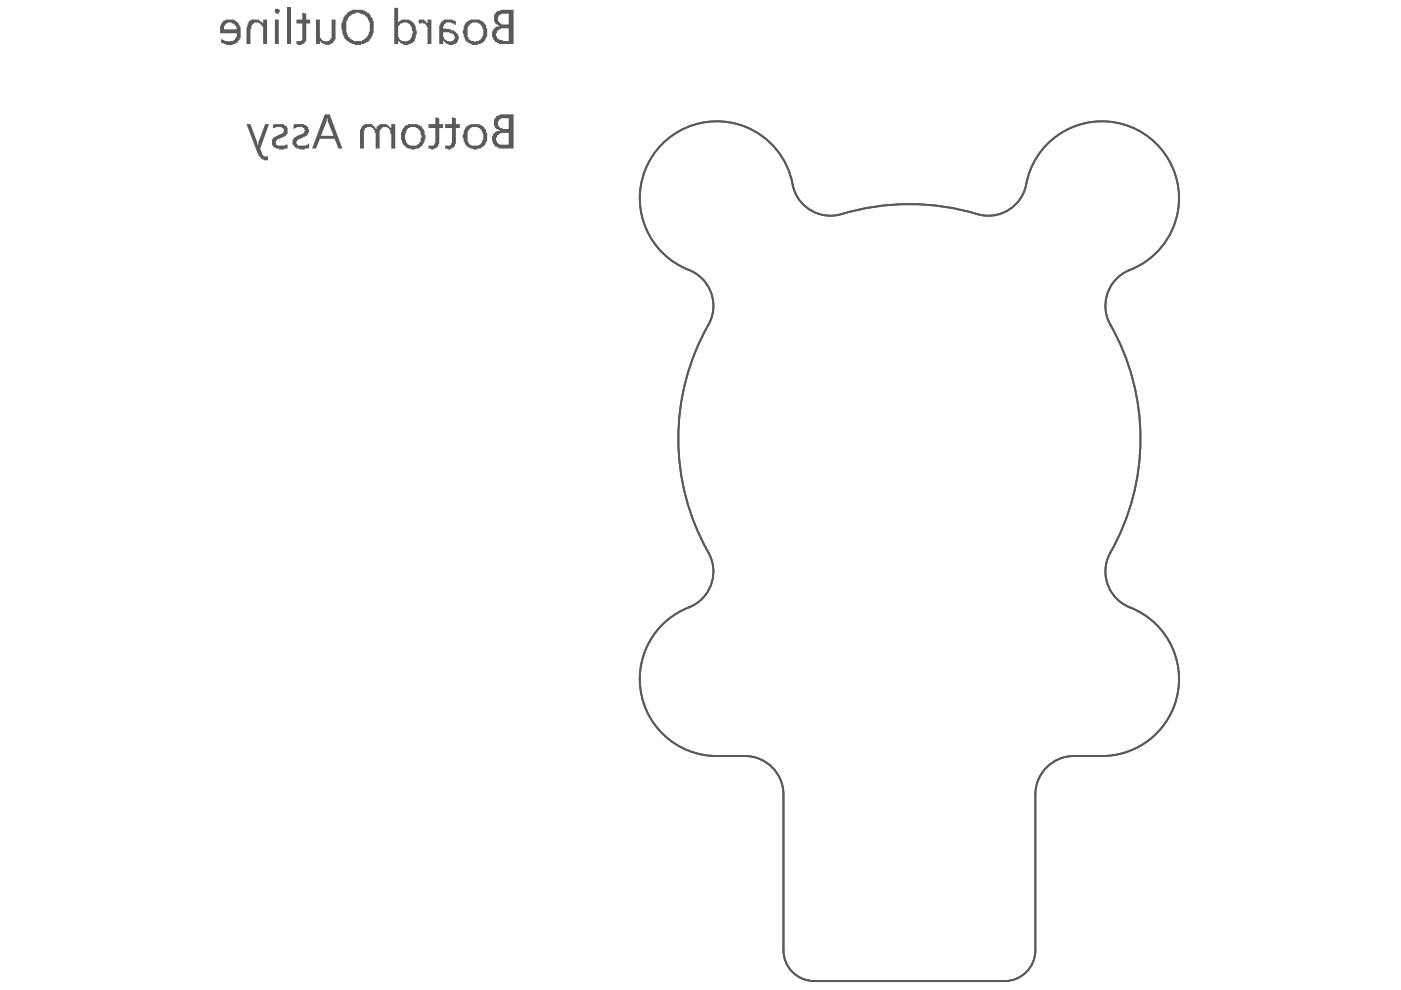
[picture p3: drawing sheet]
<svg xmlns="http://www.w3.org/2000/svg" width="297mm" height="210mm" viewBox="0 0 297 210" stroke-linecap="round" stroke-linejoin="round" font-family="sans-serif">
<path d="M152.4 160.3h5.5M166.1 168.5v33M219.5 168.5v33M227.7 160.3h5.5M172.6 208h40.4" fill="none" stroke="#5a5a5a" stroke-width=".41"/>
<g fill="#5a5a5a">
<path d="M88.8 4.2h.2a1.12 1.12 0 0 1 1.4 .6l.2 .4v-1h.9v5.1h-.9v-2.5a1.44 1.44 0 0 0-.8-1.8h-.2v-.2h-.2v.2h-.6z"/>
<path d="M67 4.2h.8v3.7l.2 .4 .4 .2v.2h.7v.2l.2-.2a.62 .62 0 0 0 .8-.6h.2v-3.9h.8v4.1l-.6 .8-.4 .2a1.35 1.35 0 0 1-1.4 0l-.5-.2-.4-.4v-.2v.8h-.8z"/>
<path d="M64.1 2.7l.8 .2v1.3h.8v.8h-.8v3.5a1.57 1.57 0 0 1-1.4 1h-.4v-.2h-.3v-.6h1.1v-.2h.2v-3.5h-1.3v-.8h1.3z"/>
<path d="M60.8 1.7h.8v7.6h-.8z"/>
<path d="M52.7 4.6h.2v-.2l.4-.2h1.5l1 .8v-.8h.8v5.1h-.8v-3.5l-.2-.4-.4-.2v-.2a1.29 1.29 0 0 0-1.7 .2v.2h-.2v.6l-.2 .2v3.1h-.8v-3.5l.2-.2v-.6h.2z"/>
<path d="M105.6 3.5h.2v-.2l.4-.2a1.87 1.87 0 0 1 1.7-.2v2.3h-1.5l-.4-.2v-.2h-.2l-.2-.4zM105.4 6.6l.4-.2v-.2h.4v-.2h1.7v2.7h-1.3v-.2h-.6l-.4-.2v-.2h-.2v-.4h-.2v-.6h.2zM105.2 2.5l-.3 .6h-.2v1.5h.2v.4h.3v.2h.4v.2l.4 .2h-.6l-.5 .2-.2 .4h-.2v.4h-.2v1.3h.2a.65 .65 0 0 0 .4 .8v.2h.5v.2h.4v.2h3.1v-7.2h-2.7l-.2 .2z"/>
<path d="M99.3 5.4h.3v-.2h.2v-.2l.4-.2a2 2 0 0 1 2.1 1l.2 .6a1.91 1.91 0 0 1-.5 1.7l-.2 .4-.4 .2h-.6v.2h-.2v-.2h-.6l-.4-.2v-.2h-.3v-.4h-.2v-2.1zM98.7 4.8l-.4 .8-.2 1.5 .2 .2v.6h.2l.2 .8 .9 .4a1.91 1.91 0 0 0 2 .2 1.91 1.91 0 0 0 1.5-1.4l.2-.2v-1.7h-.2v-.2a.65 .65 0 0 0-.4-.8l-.2-.4h-.2a2.85 2.85 0 0 0-2.1-.4h-.4l-.9 .4v.2z"/>
<path d="M94 6.8h1.2l.2 .3 .8 .2v.4h.2l-.2 .8-.8 .4-.2-.2-.8-.2v-.2h-.2v-.4h-.2zM93.5 4.6l-.4 .8v3.9h.9v-.8l.2 .4 .4 .2a1.53 1.53 0 0 0 1.8 .2l.5-.2 .2-.4a1.35 1.35 0 0 0-.4-1.9l-.5-.2v-.2h-.6v-.2l-1.6-.2v-.4l.4-.6a1.67 1.67 0 0 1 1.6 0h.2v.2l.5 .2v-.8l-.3-.2h-.4v-.2h-1.4a.66 .66 0 0 0-.9 .4z"/>
<path d="M83.6 1.7v7.6h.8v-.8l.2 .4 .4 .2a1.53 1.53 0 0 0 1.9 .2h.2v-.2h.4l.2-.4h.2l.2-1a1.35 1.35 0 0 0 0-1.5v-.2a1.9 1.9 0 0 0-1-1.6l-.8-.2a1.45 1.45 0 0 0-1.9 .8v-3.3zM84.8 5h.2a1.61 1.61 0 0 1 1.9 .2v.2h.2l.2 .4v.6a.52 .52 0 0 1 0 .9v.6h-.2v.4h-.2v.2l-.8 .2-.2 .2v-.2h-.7l-.4-.2v-.2h-.2v-.4h-.2v-1.9a.65 .65 0 0 1 .4-.8z"/>
<path d="M73.8 3.7l1.1-.8 1.2-.2 .8 .4h.5v.2l.4 .2v.2h.2v.5a2.36 2.36 0 0 1 .4 2v.4l-.2 .2-.2 .9h-.2v.2l-.4 .2v.2h-.2v.2h-.5v.2h-.6a1.91 1.91 0 0 1-1.6-.4h-.2l-.3-.4h-.2v-.4h-.2v-.4l-.2-.3v-1.2a1.91 1.91 0 0 1 .4-1.7zM73 3.3l-.2 .9-.2 .2v.4l-.2 .2v1.2l.2 .4a2.52 2.52 0 0 0 1 2.1h.2v.2l.9 .4h.4a1.67 1.67 0 0 0 1.6 0 1.9 1.9 0 0 0 1.7-1h.2a5.4 5.4 0 0 0 .6-3.7l-.2-.2a.65 .65 0 0 0-.4-.9l-.2-.6-.8-.4a2.85 2.85 0 0 0-2.1-.4h-.8l-.9 .4-.2 .4h-.2v.2z"/>
<path d="M58.3 1.9v.6a.53 .53 0 0 0 .6 .4 .53 .53 0 0 0 .4-.6l-.2-.4zM58.3 4.2v5.1h.8v-5.1z"/>
<path d="M47.7 5.2h.2v-.2a1.35 1.35 0 0 1 1.5 0h.2l.2 .4h.2l.2 .8h-2.7v-.6zM46.9 5v.4h-.2v1.7h3.5v.4a1.67 1.67 0 0 1-.8 1.2h-.7l-.2 .2v-.2h-.8l-.8-.4v.8l1 .2v.2h1.5v-.2l.8-.2 .2-.4 .4-.2v-.4h.2v-1.3a1.91 1.91 0 0 0-.4-1.6 2.07 2.07 0 0 0-2.9-.8l-.4 .2-.2 .4z"/>
</g>
<path d="M207.2 45.4a8.2 8.2 0 0 0 10.4-6.2 16.3 16.3 0 0 1 26.8-9.5 16.3 16.3 0 0 1-5.6 27.9 8.2 8.2 0 0 0-3.4 11.3 49.3 49.3 0 0 1-.5 49.3 8.2 8.2 0 0 0 4.7 10.6 16.3 16.3 0 0 1 10.1 18.4 16.3 16.3 0 0 1-16.5 13.1h-5.5a8.2 8.2 0 0 0-8.2 8.2v33a6.5 6.5 0 0 1-6.5 6.5h-40.4a6.5 6.5 0 0 1-6.5-6.5v-33a8.2 8.2 0 0 0-8.2-8.2h-5.5a16.4 16.4 0 0 1-16.5-13.6 16.4 16.4 0 0 1 11-18.3 8.2 8.2 0 0 0 3.3-11.2 49.3 49.3 0 0 1 .5-49.4 8.2 8.2 0 0 0-4.6-10.6 16.3 16.3 0 0 1-4.1-28 16.3 16.3 0 0 1 26.2 10.7 8.2 8.2 0 0 0 10.2 5.5 49.9 49.9 0 0 1 28.8 0" fill="none" stroke="#5a5a5a" stroke-width=".41"/>
<g fill="#5a5a5a">
<path d="M94.4 26.3h1.4v-1.4l.9 .2v1.2h.8v.8h-.8v3.4l-.3 .2v.4l-.8 .4a.52 .52 0 0 1-.8 0h-.4v-.6a1.05 1.05 0 0 0 1.4-.9v-2.9h-1.4z"/>
<path d="M90.8 26.3h1.5v-1.4l.8 .2v1.2h.9v.8h-.9v3.4l-.2 .2v.4l-.8 .4a.52 .52 0 0 1-.8 0h-.5v-.6a1.05 1.05 0 0 0 1.5-.9v-2.9h-1.5z"/>
<path d="M76.7 26.7h.2v-.2l.5-.2h.4a1.37 1.37 0 0 1 1.8 1.1h.3v-.5l.4-.2v-.2h.2v-.2h1.4l.4 .2v.2h.2l.3 .4h.2v-.8h.8v5.2h-.8v-3.1h-.2v-.8h-.3l-.2-.5h-.2v-.2h-1v.2l-.4 .3-.2 .4v3.7h-.9v-3.3h-.2v-.6h-.2v-.2l-.4-.3v-.2h-1v.2h-.4v.5l-.2 .2v3.7h-.9v-3.9z"/>
<path d="M62.2 26.5l.2-.2h2.1v.2h.4l.2 .4h.2v.5a.52 .52 0 0 1 0 .8l-.2 .6h-.4v.2h-.4v.2h-.4v.2h-.4l-.2 .2a.7 .7 0 0 0-.4 1 .7 .7 0 0 0 1 .3h1v-.2h.4v-.2h.2v.8l-.2 .2h-.6a1.35 1.35 0 0 1-1.4 0h-.5v-.2h-.2l-.4-.4v-.2h-.2v-1.1h.2v-.4l.6-.2v-.2h.5v-.2l1-.2 .4-.8h-.2v-.5l-.4-.2h-1.3v.2h-.4v.3h-.2z"/>
<path d="M57.9 26.5l.2-.2h1.6a1.67 1.67 0 0 1 1.3 .8v1.3h-.2v.2l-.4 .2v.2h-.5v.2l-1 .2v.2l-.4 .2v.9l.4 .2h1.5l.2-.2h.4v-.2v1h-.6a1.35 1.35 0 0 1-1.5 0h-.4v-.2h-.4v-.2h-.2l-.2-.4v-1.1l.2-.4h.2v-.2h.4v-.2h.4v-.2l.8-.2a.8 .8 0 0 0 .2-1.3h-.2v-.2h-1.2l-.2 .2h-.4v.3z"/>
<path d="M52.3 26.3h.8l1.4 4v.4h.3v-.4l1.4-4h.8l-1.8 5.2 .4 1.2a1.18 1.18 0 0 0 1.2 .5v.8h-.4a1.99 1.99 0 0 1-1.6-1.3v-.2h-.3z"/>
<path d="M105.6 25.7h.2v-.2l.4-.2v-.2h1.7v2.3a1.64 1.64 0 0 1-1.5-.3h-.4v-.2h-.2l-.2-.4zM105.4 28.8l.8-.6h1.7v2.5h-1.9l-.4-.2v-.2h-.2v-.5h-.2v-.6h.2zM105.2 24.7l-.3 .6h-.2v1.4h.2v.4h.3v.3l.8 .2v.2h-.6l-.5 .2v.2h-.2v.2h-.2v.4h-.2v1.2h.2a.65 .65 0 0 0 .4 .9v.2h.5v.2h.4v.2h3.1v-7.3h-2.9v.3z"/>
<path d="M99.3 27.6l.5-.5h.2v-.2h.2a2 2 0 0 1 2.1 1.1l.2 .4v1.2h-.2l-.3 .9h-.2v.2l-.4 .2h-1.4l-.4-.2v-.2h-.3v-.5h-.2v-2zM98.7 26.9l-.4 .9v.6a.73 .73 0 0 0 0 1v.6h.2a.65 .65 0 0 0 .4 .9v.2l1.1 .4a1.35 1.35 0 0 0 1.4 0h.4l.2-.2a1.63 1.63 0 0 0 1.1-1.3l.2-.2v-1.6h-.2v-.2a.65 .65 0 0 0-.4-.9l-.2-.4h-.2a2.85 2.85 0 0 0-2.1-.4h-.4l-.9 .4v.2z"/>
<path d="M86.3 27.4h.2v-.3h.4v-.2h1.2v.2h.5v.3l.4 .2 .4 1.6h-.2v.8h-.2v.3l-.4 .4h-.2v.2h-1.5l-.4-.2v-.2h-.2l-.2-.9h-.2v-1.2l.2-.2v-.4h.2zM85.5 27.1l-.3 .9h-.2v1.6l.2 .2v.5l.3 .4h.2v.2l.4 .2v.2l.8 .2a1.35 1.35 0 0 0 1.5 0 .66 .66 0 0 0 .8-.4l.4-.2 .4-1.1a1.35 1.35 0 0 0 0-1.4v-.6l-.2-.4h-.2l-.2-.7h-.4v-.2a5.2 5.2 0 0 0-2.9 0l-.4 .4v.2z"/>
<path d="M69.3 25.3l.2-.2v.6l1.2 3.1h-2.7l1.3-3.1zM68.9 24.2l-2.7 7.3h.8l.8-2.1h3.1l.9 2.1h.8l-2.7-7.3z"/>
</g>
<path d="M207.2 45.4a51 51 0 0 0-29.9 .2 8.4 8.4 0 0 1-9.5-7.7 16.3 16.3 0 0 0-26.7-8.1 16.3 16.3 0 0 0 5 27.4 8.2 8.2 0 0 1 4.1 11.7 49.2 49.2 0 0 0 .5 49.3 8.2 8.2 0 0 1-4.6 10.6 16.3 16.3 0 0 0-10.1 18.4 16.3 16.3 0 0 0 16.4 13.1M207.2 45.4a8.2 8.2 0 0 0 10.4-6.2 16.3 16.3 0 0 1 26.8-9.5 16.3 16.3 0 0 1-5.6 27.9 8.2 8.2 0 0 0-3.4 11.3 49.3 49.3 0 0 1-.5 49.3 8.2 8.2 0 0 0 4.7 10.6 16.3 16.3 0 0 1 10.1 18.4 16.3 16.3 0 0 1-16.5 13.1M157.9 160.3a8.2 8.2 0 0 1 8.2 8.2M227.7 160.3a8.2 8.2 0 0 0-8.2 8.2M166.1 201.5a6.5 6.5 0 0 0 6.5 6.5M219.5 201.5a6.5 6.5 0 0 1-6.5 6.5" fill="none" stroke="#5a5a5a" stroke-width=".41"/>
</svg>
